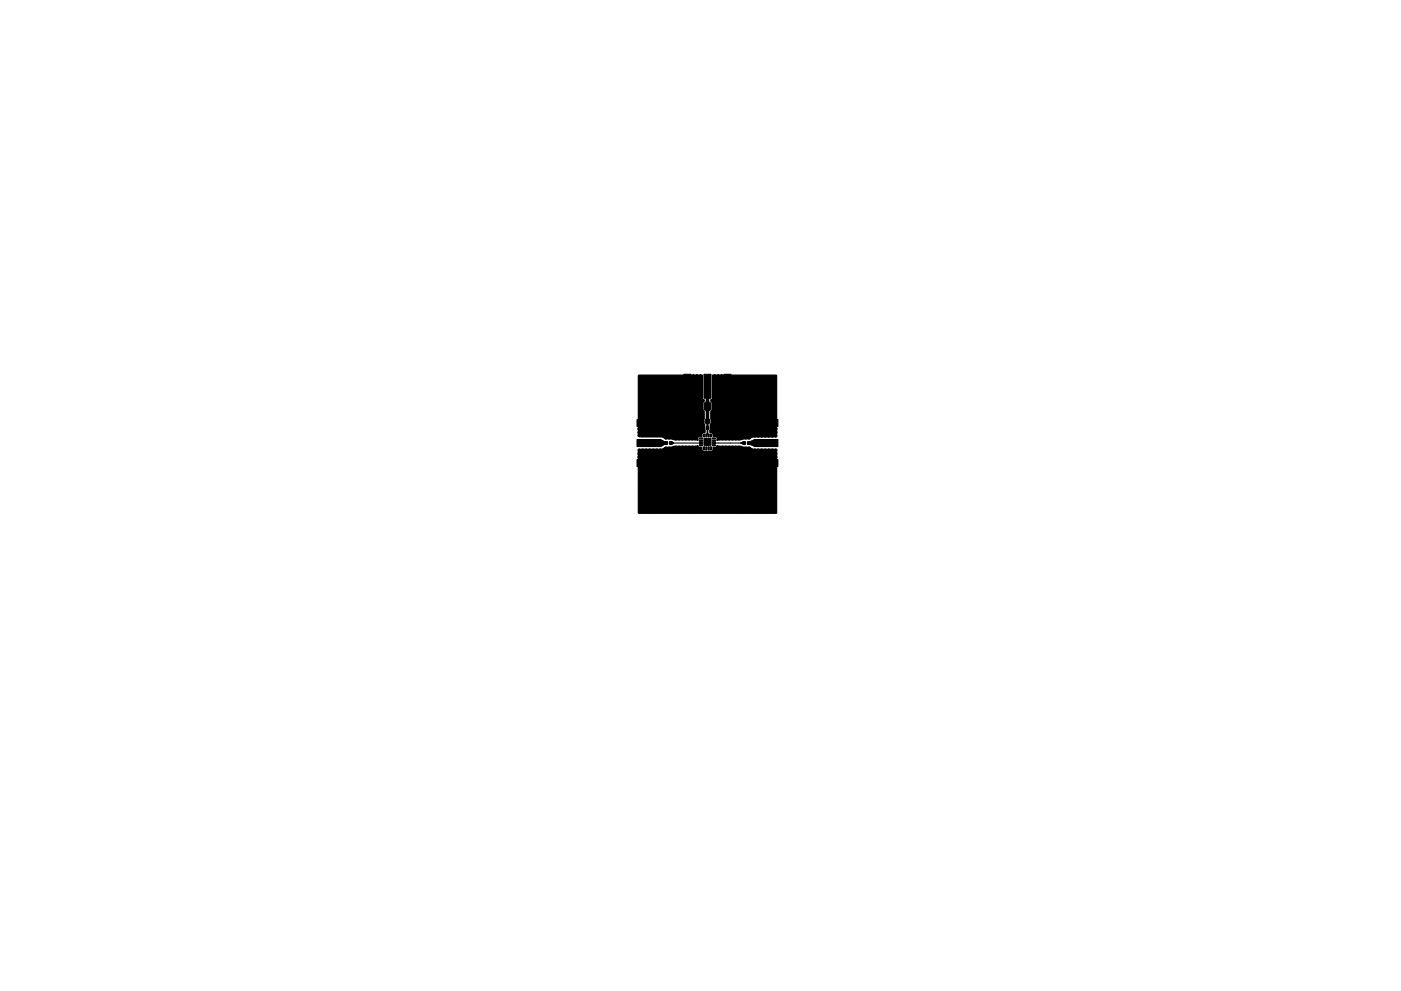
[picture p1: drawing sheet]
<svg xmlns="http://www.w3.org/2000/svg" width="297mm" height="210mm" viewBox="0 0 297 210" stroke-linecap="round" stroke-linejoin="round" font-family="sans-serif">
<g fill="#000" stroke="#000" stroke-width=".21">
<path d="M145 79.4h1.5v5.1h-1.5zM149.2 79.4h1.6v5.1h-1.6zM153.5 79.4h1.5v5.1h-1.5zM135.1 93.2h5v1.5h-5zM135.1 97.5h5v1.5h-5zM135.1 89h5v1.5h-5zM138.5 93.9l.5-.1 .5-.3 .9 .5-.9 .5-.5-.3-.5-.1zM139.9 93.3l1.2 .4v.6l-1.2 .4-.4-.7zM141 93.7h.5v.6h-.5zM135.6 92.6h12.3l-.1 .7h-4.9l-.4-.2h-1.5l-.8-.4h-4.6zM142 93.7h.5v.6h-.5zM142 93.9l.5-.2 .3 .3-.4 .2-.4-.1z"/>
<path d="M135.6 95.3h4.5l.9-.4h1.5l.4-.2h4.9l.3 .4-.1 .3zM148.3 92.9h.6v.3h-.6zM148.3 93.4h.6v.2h-.6zM148.3 93.9h.6v.2h-.6zM148.3 94.3h.6v.3h-.6zM149.2 94.8h.2v.6h-.2zM149.2 92.1h.2v.6h-.2zM149.6 94.8h.3v.6h-.3zM149.6 92.1h.3v.6h-.3zM149.9 81.7h.2l.4 .7-.3 .3h-.4l-.3-.2zM149.9 81.7h.2l.4 .8-.2 .2h-.6l-.2-.2zM149.7 90.5h.6v.6h-.6z"/>
<path d="M149.6 89h.8v.8h-.8zM150.1 94.8h.3v.6h-.3zM150.1 92.1h.3v.6h-.3zM149.4 85.4h1.2l-.1 1.6h-1.1zM149.3 93h1.4v1.5h-1.4zM150.6 94.8h.2v.6h-.2zM150.6 92.1h.2v.6h-.2zM151 94.3h.7v.3h-.7zM151 93.9h.7v.2h-.7zM151 93.4h.7v.2h-.7zM151 92.9h.7v.3h-.7zM150.7 90.5h.5v.6h-.5z"/>
<path d="M151.2 89h.8l-.1 .8h-.7zM152.2 85.4h1.2l-.1 1.6h-1.1zM152.2 94.7h4.9l.4 .2h1.4l.9 .4h4.6v.1h-12.4l-.1-.3zM157.1 93.9l.5-.2 .2 .2v.2l-.3 .1-.4-.1zM157.5 93.7h.5v.6h-.5zM158.5 93.7h.5v.6h-.5zM158.9 93.7l.5-.2 .9 .5-.9 .5-.5-.2zM159.6 94l.9-.5 .5 .3 .5 .1v.2l-.5 .1-.5 .3zM152.1 92.6l12.3 .1h-4.5l-1 .4h-1.4l-.4 .2h-4.9zM159.9 97.5h5v1.5h-5zM159.9 89h5v1.5h-5zM159.9 93.2h5v1.5h-5z"/>
<circle cx="137" cy="80" r=".25"/>
<circle cx="138" cy="80" r=".25"/>
<circle cx="139.1" cy="80" r=".25"/>
<circle cx="140.1" cy="80" r=".25"/>
<circle cx="141.1" cy="80" r=".25"/>
<circle cx="142.2" cy="80" r=".25"/>
<circle cx="143.2" cy="80" r=".25"/>
<circle cx="144.2" cy="80" r=".25"/>
<circle cx="147" cy="79.7" r=".25"/>
<circle cx="147.7" cy="79.7" r=".25"/>
<circle cx="148.5" cy="79.7" r=".25"/>
<circle cx="151.5" cy="79.7" r=".25"/>
<circle cx="152.2" cy="79.7" r=".25"/>
<circle cx="153" cy="79.7" r=".25"/>
<circle cx="155.8" cy="80" r=".25"/>
<circle cx="156.8" cy="80" r=".25"/>
<circle cx="157.8" cy="80" r=".25"/>
<circle cx="158.9" cy="80" r=".25"/>
<circle cx="159.9" cy="80" r=".25"/>
<circle cx="160.9" cy="80" r=".25"/>
<circle cx="162" cy="80" r=".25"/>
<circle cx="163" cy="80" r=".25"/>
<circle cx="135.5" cy="95.5" r=".25"/>
<circle cx="135.5" cy="91.7" r=".25"/>
<circle cx="135.5" cy="96.2" r=".25"/>
<circle cx="135.5" cy="92.4" r=".25"/>
<circle cx="135.5" cy="91" r=".25"/>
<circle cx="135.5" cy="97" r=".25"/>
<circle cx="135.8" cy="86.2" r=".25"/>
<circle cx="135.8" cy="82" r=".25"/>
<circle cx="135.8" cy="87.2" r=".25"/>
<circle cx="135.8" cy="83.1" r=".25"/>
<circle cx="135.8" cy="99.7" r=".25"/>
<circle cx="135.8" cy="85.1" r=".25"/>
<circle cx="135.8" cy="81" r=".25"/>
<circle cx="135.8" cy="84.1" r=".25"/>
<circle cx="135.8" cy="88.2" r=".25"/>
<circle cx="136" cy="80.1" r=".25"/>
<circle cx="136.2" cy="95.5" r=".25"/>
<circle cx="136.2" cy="92.4" r=".25"/>
<circle cx="136.2" cy="91" r=".25"/>
<circle cx="136.3" cy="97" r=".25"/>
<circle cx="136.8" cy="87.2" r=".25"/>
<circle cx="136.8" cy="85.1" r=".25"/>
<circle cx="136.8" cy="84.1" r=".25"/>
<circle cx="136.8" cy="82" r=".25"/>
<circle cx="136.8" cy="99.7" r=".25"/>
<circle cx="136.8" cy="81" r=".25"/>
<circle cx="136.8" cy="86.2" r=".25"/>
<circle cx="136.8" cy="83.1" r=".25"/>
<circle cx="136.8" cy="88.2" r=".25"/>
<circle cx="137" cy="95.5" r=".25"/>
<circle cx="137" cy="92.4" r=".25"/>
<circle cx="137" cy="91" r=".25"/>
<circle cx="137" cy="97" r=".25"/>
<circle cx="137.8" cy="95.5" r=".25"/>
<circle cx="137.8" cy="92.4" r=".25"/>
<circle cx="137.8" cy="91" r=".25"/>
<circle cx="137.8" cy="97" r=".25"/>
<circle cx="137.8" cy="81" r=".25"/>
<circle cx="138.4" cy="85.9" r=".25"/>
<circle cx="138.4" cy="99.9" r=".25"/>
<circle cx="138.5" cy="95.5" r=".25"/>
<circle cx="138.5" cy="92.4" r=".25"/>
<circle cx="138.5" cy="91" r=".25"/>
<circle cx="138.5" cy="97" r=".25"/>
<circle cx="138.9" cy="81" r=".25"/>
<circle cx="139.2" cy="95.5" r=".25"/>
<circle cx="139.2" cy="92.4" r=".25"/>
<circle cx="139.2" cy="91" r=".25"/>
<circle cx="139.2" cy="97" r=".25"/>
<circle cx="139.8" cy="88" r=".25"/>
<circle cx="140" cy="81" r=".25"/>
<circle cx="140" cy="95.5" r=".25"/>
<circle cx="140" cy="92.4" r=".25"/>
<circle cx="140" cy="91" r=".25"/>
<circle cx="140" cy="97" r=".25"/>
<circle cx="140.8" cy="95.5" r=".25"/>
<circle cx="140.8" cy="92.5" r=".25"/>
<circle cx="141" cy="81" r=".25"/>
<circle cx="141.2" cy="95.1" r=".25"/>
<circle cx="141.2" cy="92.9" r=".25"/>
<circle cx="141.2" cy="98.5" r=".25"/>
<circle cx="141.9" cy="95.1" r=".25"/>
<circle cx="141.9" cy="92.9" r=".25"/>
<circle cx="141.9" cy="89.4" r=".25"/>
<circle cx="141.9" cy="85.9" r=".25"/>
<circle cx="142.1" cy="81" r=".25"/>
<circle cx="142.6" cy="95" r=".25"/>
<circle cx="142.6" cy="92.9" r=".25"/>
<circle cx="142.6" cy="82.4" r=".25"/>
<circle cx="143.2" cy="81" r=".25"/>
<circle cx="143.3" cy="93.1" r=".25"/>
<circle cx="143.3" cy="94.9" r=".25"/>
<circle cx="143.3" cy="97.1" r=".25"/>
<circle cx="144" cy="90.7" r=".25"/>
<circle cx="144" cy="93.1" r=".25"/>
<circle cx="144" cy="94.9" r=".25"/>
<circle cx="144.2" cy="83" r=".25"/>
<circle cx="144.2" cy="82" r=".25"/>
<circle cx="144.2" cy="81" r=".25"/>
<circle cx="144.2" cy="84" r=".25"/>
<circle cx="144.2" cy="85" r=".25"/>
<circle cx="144.2" cy="87.2" r=".25"/>
<circle cx="144.7" cy="93.1" r=".25"/>
<circle cx="144.7" cy="94.9" r=".25"/>
<circle cx="145.2" cy="85" r=".25"/>
<circle cx="145.4" cy="93.1" r=".25"/>
<circle cx="145.4" cy="94.9" r=".25"/>
<circle cx="145.4" cy="98.5" r=".25"/>
<circle cx="146" cy="92" r=".25"/>
<circle cx="146.1" cy="93.1" r=".25"/>
<circle cx="146.1" cy="94.9" r=".25"/>
<circle cx="146.2" cy="88.7" r=".25"/>
<circle cx="146.2" cy="84.7" r=".25"/>
<circle cx="146.5" cy="85.7" r=".25"/>
<circle cx="146.8" cy="93.1" r=".25"/>
<circle cx="146.8" cy="94.9" r=".25"/>
<circle cx="147" cy="80.5" r=".25"/>
<circle cx="147" cy="97.1" r=".25"/>
<circle cx="147" cy="83.5" r=".25"/>
<circle cx="147" cy="82.7" r=".25"/>
<circle cx="147" cy="82" r=".25"/>
<circle cx="147" cy="81.2" r=".25"/>
<circle cx="147" cy="84.2" r=".25"/>
<circle cx="147.5" cy="93.1" r=".25"/>
<circle cx="147.5" cy="94.9" r=".25"/>
<circle cx="147.7" cy="84.5" r=".25"/>
<circle cx="148" cy="90.5" r=".25"/>
<circle cx="148" cy="95.2" r=".25"/>
<circle cx="148.2" cy="99.2" r=".25"/>
<circle cx="148.3" cy="92.2" r=".25"/>
<circle cx="148.5" cy="95.7" r=".25"/>
<circle cx="148.5" cy="80.5" r=".25"/>
<circle cx="148.5" cy="83.5" r=".25"/>
<circle cx="148.5" cy="82.7" r=".25"/>
<circle cx="148.5" cy="82" r=".25"/>
<circle cx="148.5" cy="81.2" r=".25"/>
<circle cx="148.5" cy="84.2" r=".25"/>
<circle cx="148.7" cy="85.7" r=".25"/>
<circle cx="148.7" cy="86.5" r=".25"/>
<circle cx="148.7" cy="91.7" r=".25"/>
<circle cx="149" cy="88.7" r=".25"/>
<circle cx="149" cy="89.5" r=".25"/>
<circle cx="149" cy="88" r=".25"/>
<circle cx="149" cy="85" r=".25"/>
<circle cx="149" cy="91" r=".25"/>
<circle cx="149" cy="90.2" r=".25"/>
<circle cx="149" cy="87.2" r=".25"/>
<circle cx="149.1" cy="95.9" r=".25"/>
<circle cx="149.7" cy="95.9" r=".25"/>
<circle cx="150.4" cy="95.9" r=".25"/>
<circle cx="151" cy="87.7" r=".25"/>
<circle cx="151" cy="95.9" r=".25"/>
<circle cx="151" cy="98.5" r=".25"/>
<circle cx="151.2" cy="91.7" r=".25"/>
<circle cx="151.5" cy="80.5" r=".25"/>
<circle cx="151.5" cy="83.5" r=".25"/>
<circle cx="151.5" cy="82.7" r=".25"/>
<circle cx="151.5" cy="82" r=".25"/>
<circle cx="151.5" cy="81.2" r=".25"/>
<circle cx="151.5" cy="84.2" r=".25"/>
<circle cx="151.5" cy="88.2" r=".25"/>
<circle cx="151.6" cy="95.7" r=".25"/>
<circle cx="151.7" cy="90.5" r=".25"/>
<circle cx="151.8" cy="92.2" r=".25"/>
<circle cx="151.8" cy="91.2" r=".25"/>
<circle cx="152" cy="87.7" r=".25"/>
<circle cx="152" cy="95.2" r=".25"/>
<circle cx="152.2" cy="84.5" r=".25"/>
<circle cx="152.5" cy="90.5" r=".25"/>
<circle cx="152.5" cy="89.7" r=".25"/>
<circle cx="152.5" cy="93.1" r=".25"/>
<circle cx="152.5" cy="94.9" r=".25"/>
<circle cx="152.5" cy="89" r=".25"/>
<circle cx="152.5" cy="88.2" r=".25"/>
<circle cx="152.6" cy="96.2" r=".25"/>
<circle cx="153" cy="80.5" r=".25"/>
<circle cx="153" cy="83.5" r=".25"/>
<circle cx="153" cy="87.7" r=".25"/>
<circle cx="153" cy="82.7" r=".25"/>
<circle cx="153" cy="82" r=".25"/>
<circle cx="153" cy="81.2" r=".25"/>
<circle cx="153" cy="84.2" r=".25"/>
<circle cx="153.1" cy="97.1" r=".25"/>
<circle cx="153.2" cy="93.1" r=".25"/>
<circle cx="153.2" cy="94.9" r=".25"/>
<circle cx="153.7" cy="84.7" r=".25"/>
<circle cx="153.7" cy="87.7" r=".25"/>
<circle cx="153.9" cy="93.1" r=".25"/>
<circle cx="153.9" cy="94.9" r=".25"/>
<circle cx="154" cy="85.5" r=".25"/>
<circle cx="154" cy="87" r=".25"/>
<circle cx="154" cy="86.2" r=".25"/>
<circle cx="154.5" cy="87.5" r=".25"/>
<circle cx="154.5" cy="99.2" r=".25"/>
<circle cx="154.6" cy="93.1" r=".25"/>
<circle cx="154.6" cy="94.9" r=".25"/>
<circle cx="154.8" cy="85" r=".25"/>
<circle cx="155" cy="90.5" r=".25"/>
<circle cx="155.3" cy="93.1" r=".25"/>
<circle cx="155.3" cy="94.9" r=".25"/>
<circle cx="155.8" cy="82" r=".25"/>
<circle cx="155.8" cy="83" r=".25"/>
<circle cx="155.8" cy="81" r=".25"/>
<circle cx="155.8" cy="84" r=".25"/>
<circle cx="155.8" cy="85" r=".25"/>
<circle cx="156" cy="93.1" r=".25"/>
<circle cx="156" cy="94.9" r=".25"/>
<circle cx="156" cy="86.2" r=".25"/>
<circle cx="156.2" cy="88.7" r=".25"/>
<circle cx="156.4" cy="92" r=".25"/>
<circle cx="156.6" cy="97.1" r=".25"/>
<circle cx="156.7" cy="93.1" r=".25"/>
<circle cx="156.7" cy="94.9" r=".25"/>
<circle cx="156.8" cy="81" r=".25"/>
<circle cx="157.3" cy="82.4" r=".25"/>
<circle cx="157.3" cy="99.9" r=".25"/>
<circle cx="157.4" cy="87.1" r=".25"/>
<circle cx="157.4" cy="95" r=".25"/>
<circle cx="157.4" cy="92.9" r=".25"/>
<circle cx="157.9" cy="81" r=".25"/>
<circle cx="158.1" cy="95.1" r=".25"/>
<circle cx="158.1" cy="92.9" r=".25"/>
<circle cx="158.2" cy="89.8" r=".25"/>
<circle cx="158.7" cy="84.5" r=".25"/>
<circle cx="158.8" cy="95.1" r=".25"/>
<circle cx="158.8" cy="92.9" r=".25"/>
<circle cx="159" cy="81" r=".25"/>
<circle cx="159.2" cy="88" r=".25"/>
<circle cx="159.2" cy="95.5" r=".25"/>
<circle cx="159.2" cy="92.5" r=".25"/>
<circle cx="160" cy="95.5" r=".25"/>
<circle cx="160" cy="92.5" r=".25"/>
<circle cx="160" cy="91" r=".25"/>
<circle cx="160" cy="97" r=".25"/>
<circle cx="160" cy="81" r=".25"/>
<circle cx="160.1" cy="86.6" r=".25"/>
<circle cx="160.7" cy="95.5" r=".25"/>
<circle cx="160.7" cy="92.5" r=".25"/>
<circle cx="160.8" cy="91" r=".25"/>
<circle cx="160.8" cy="97" r=".25"/>
<circle cx="160.8" cy="99.9" r=".25"/>
<circle cx="161.1" cy="81" r=".25"/>
<circle cx="161.5" cy="95.5" r=".25"/>
<circle cx="161.5" cy="92.5" r=".25"/>
<circle cx="161.5" cy="91" r=".25"/>
<circle cx="161.5" cy="97" r=".25"/>
<circle cx="162.2" cy="81" r=".25"/>
<circle cx="162.2" cy="95.5" r=".25"/>
<circle cx="162.2" cy="92.5" r=".25"/>
<circle cx="162.2" cy="91" r=".25"/>
<circle cx="162.2" cy="97" r=".25"/>
<circle cx="162.4" cy="87.9" r=".25"/>
<circle cx="163" cy="95.5" r=".25"/>
<circle cx="163" cy="92.5" r=".25"/>
<circle cx="163" cy="91" r=".25"/>
<circle cx="163" cy="97" r=".25"/>
<circle cx="163.2" cy="85.1" r=".25"/>
<circle cx="163.2" cy="87.2" r=".25"/>
<circle cx="163.2" cy="82" r=".25"/>
<circle cx="163.2" cy="84.1" r=".25"/>
<circle cx="163.2" cy="99.7" r=".25"/>
<circle cx="163.2" cy="81" r=".25"/>
<circle cx="163.2" cy="86.2" r=".25"/>
<circle cx="163.2" cy="83.1" r=".25"/>
<circle cx="163.2" cy="88.2" r=".25"/>
<circle cx="163.7" cy="95.5" r=".25"/>
<circle cx="163.7" cy="92.5" r=".25"/>
<circle cx="163.8" cy="91" r=".25"/>
<circle cx="163.8" cy="97" r=".25"/>
<circle cx="164" cy="80.1" r=".25"/>
<circle cx="164.2" cy="82" r=".25"/>
<circle cx="164.2" cy="86.2" r=".25"/>
<circle cx="164.2" cy="83.1" r=".25"/>
<circle cx="164.2" cy="87.2" r=".25"/>
<circle cx="164.2" cy="99.7" r=".25"/>
<circle cx="164.2" cy="85.1" r=".25"/>
<circle cx="164.2" cy="81" r=".25"/>
<circle cx="164.2" cy="88.2" r=".25"/>
<circle cx="164.2" cy="84.1" r=".25"/>
<circle cx="164.5" cy="95.5" r=".25"/>
<circle cx="164.5" cy="92.5" r=".25"/>
<circle cx="164.5" cy="91.7" r=".25"/>
<circle cx="164.5" cy="96.2" r=".25"/>
<circle cx="164.5" cy="91" r=".25"/>
<circle cx="164.5" cy="97" r=".25"/>
<circle cx="135.8" cy="103.8" r=".25"/>
<circle cx="135.8" cy="104.8" r=".25"/>
<circle cx="135.8" cy="105.8" r=".25"/>
<circle cx="135.8" cy="100.8" r=".25"/>
<circle cx="135.8" cy="101.8" r=".25"/>
<circle cx="135.8" cy="106.8" r=".25"/>
<circle cx="135.8" cy="102.8" r=".25"/>
<circle cx="135.8" cy="107.8" r=".25"/>
<circle cx="136.3" cy="108.5" r=".25"/>
<circle cx="136.8" cy="102" r=".25"/>
<circle cx="136.8" cy="103.1" r=".25"/>
<circle cx="136.8" cy="107.5" r=".25"/>
<circle cx="136.8" cy="100.9" r=".25"/>
<circle cx="136.8" cy="106.4" r=".25"/>
<circle cx="136.8" cy="105.3" r=".25"/>
<circle cx="136.8" cy="104.2" r=".25"/>
<circle cx="137.3" cy="108.5" r=".25"/>
<circle cx="137.8" cy="107.5" r=".25"/>
<circle cx="138.4" cy="108.5" r=".25"/>
<circle cx="138.8" cy="107.5" r=".25"/>
<circle cx="139.4" cy="108.5" r=".25"/>
<circle cx="139.8" cy="107.5" r=".25"/>
<circle cx="140.4" cy="108.5" r=".25"/>
<circle cx="140.5" cy="101.3" r=".25"/>
<circle cx="140.8" cy="107.5" r=".25"/>
<circle cx="141.2" cy="104.1" r=".25"/>
<circle cx="141.4" cy="108.5" r=".25"/>
<circle cx="141.8" cy="107.5" r=".25"/>
<circle cx="142.4" cy="108.5" r=".25"/>
<circle cx="142.6" cy="106.2" r=".25"/>
<circle cx="142.9" cy="107.5" r=".25"/>
<circle cx="143.3" cy="100.6" r=".25"/>
<circle cx="143.4" cy="108.5" r=".25"/>
<circle cx="143.9" cy="107.5" r=".25"/>
<circle cx="144" cy="103.4" r=".25"/>
<circle cx="144.4" cy="108.5" r=".25"/>
<circle cx="144.9" cy="107.5" r=".25"/>
<circle cx="145.4" cy="105.5" r=".25"/>
<circle cx="145.4" cy="108.5" r=".25"/>
<circle cx="145.9" cy="107.5" r=".25"/>
<circle cx="146.1" cy="101.3" r=".25"/>
<circle cx="146.5" cy="108.5" r=".25"/>
<circle cx="146.9" cy="107.5" r=".25"/>
<circle cx="147.5" cy="108.5" r=".25"/>
<circle cx="147.5" cy="103.4" r=".25"/>
<circle cx="148" cy="107.5" r=".25"/>
<circle cx="148.2" cy="106.2" r=".25"/>
<circle cx="148.5" cy="108.5" r=".25"/>
<circle cx="149" cy="107.5" r=".25"/>
<circle cx="149.5" cy="108.5" r=".25"/>
<circle cx="149.6" cy="101.3" r=".25"/>
<circle cx="150" cy="107.5" r=".25"/>
<circle cx="150.3" cy="104.1" r=".25"/>
<circle cx="150.5" cy="108.5" r=".25"/>
<circle cx="151" cy="107.5" r=".25"/>
<circle cx="151.5" cy="108.5" r=".25"/>
<circle cx="151.7" cy="106.2" r=".25"/>
<circle cx="152" cy="107.5" r=".25"/>
<circle cx="152.4" cy="100.6" r=".25"/>
<circle cx="152.5" cy="108.5" r=".25"/>
<circle cx="153.1" cy="107.5" r=".25"/>
<circle cx="153.1" cy="103.4" r=".25"/>
<circle cx="153.5" cy="108.5" r=".25"/>
<circle cx="154.1" cy="107.5" r=".25"/>
<circle cx="154.5" cy="105.5" r=".25"/>
<circle cx="154.6" cy="108.5" r=".25"/>
<circle cx="155.1" cy="107.5" r=".25"/>
<circle cx="155.2" cy="102" r=".25"/>
<circle cx="155.6" cy="108.5" r=".25"/>
<circle cx="156.1" cy="107.5" r=".25"/>
<circle cx="156.6" cy="108.5" r=".25"/>
<circle cx="156.6" cy="104.1" r=".25"/>
<circle cx="157.1" cy="107.5" r=".25"/>
<circle cx="157.6" cy="108.5" r=".25"/>
<circle cx="158" cy="106.2" r=".25"/>
<circle cx="158.2" cy="107.5" r=".25"/>
<circle cx="158.6" cy="108.5" r=".25"/>
<circle cx="158.7" cy="102" r=".25"/>
<circle cx="159.2" cy="107.5" r=".25"/>
<circle cx="159.6" cy="108.5" r=".25"/>
<circle cx="160.2" cy="107.5" r=".25"/>
<circle cx="160.6" cy="108.5" r=".25"/>
<circle cx="161.2" cy="107.5" r=".25"/>
<circle cx="161.6" cy="108.5" r=".25"/>
<circle cx="162" cy="102" r=".25"/>
<circle cx="162.2" cy="107.5" r=".25"/>
<circle cx="162.7" cy="108.5" r=".25"/>
<circle cx="163.2" cy="102" r=".25"/>
<circle cx="163.2" cy="107.5" r=".25"/>
<circle cx="163.2" cy="103.1" r=".25"/>
<circle cx="163.2" cy="100.9" r=".25"/>
<circle cx="163.2" cy="106.4" r=".25"/>
<circle cx="163.2" cy="105.3" r=".25"/>
<circle cx="163.2" cy="104.2" r=".25"/>
<circle cx="163.7" cy="108.5" r=".25"/>
<circle cx="164.2" cy="103.8" r=".25"/>
<circle cx="164.2" cy="105.8" r=".25"/>
<circle cx="164.2" cy="104.8" r=".25"/>
<circle cx="164.2" cy="100.8" r=".25"/>
<circle cx="164.2" cy="106.8" r=".25"/>
<circle cx="164.2" cy="101.8" r=".25"/>
<circle cx="164.2" cy="107.8" r=".25"/>
<circle cx="164.2" cy="102.8" r=".25"/>
</g>
<path d="M137.5 94h2.6M159.9 94h2.6" fill="none" stroke="#000" stroke-width="1.5"/>
<path d="M137.6 94h3.6M148.6 94h.1M149.8 92.4l.2-.3 .2 .3M150 81.5v1.1M157.7 94h.1M158.7 94h1.2" fill="none" stroke="#000" stroke-width=".25"/>
<path d="M150 89.4v1.4" fill="none" stroke="#000" stroke-width=".5"/>
<path d="M150 81.9v7.5" fill="none" stroke="#000" stroke-width=".75"/>
<path d="M150 90.8v1.3" fill="none" stroke="#000" stroke-width=".35"/>
<path d="M142.1 94h6.5M151.5 94h6.2" fill="none" stroke="#000" stroke-width=".23"/>
<path d="M151.1 79.6h13.5v12.8l-.6 .2h-10.6l-.6 .2-.8 .7-.1-.8-.7-.1-.1-.7-.6-.2 .1-1.6 .2-.4-.1-2.4 .3-.5-.1-1.3-.2-.7 .3-.1 .1-.2zM135.4 79.6h13.5v4.9l.1 .2 .3 .1-.2 .7-.1 1.3 .3 .5-.1 2.4 .2 .4 .1 1.6-.6 .2-.1 .7-.7 .1-.1 .8-.7-.7-.6-.2h-10.7l-.6-.2zM135.4 95.7l.6-.3h10.6l.6-.2 .8-.7 .2 .4h.6l.1 .7 .3 .2 1.8-.1 .2-.2v-.6h.6l.2-.4 .8 .7 .6 .2 10.9 .1 .4 .2v13.1l-29.3 .1z" fill="#000" stroke="#000" stroke-width=".25"/>
</svg>
